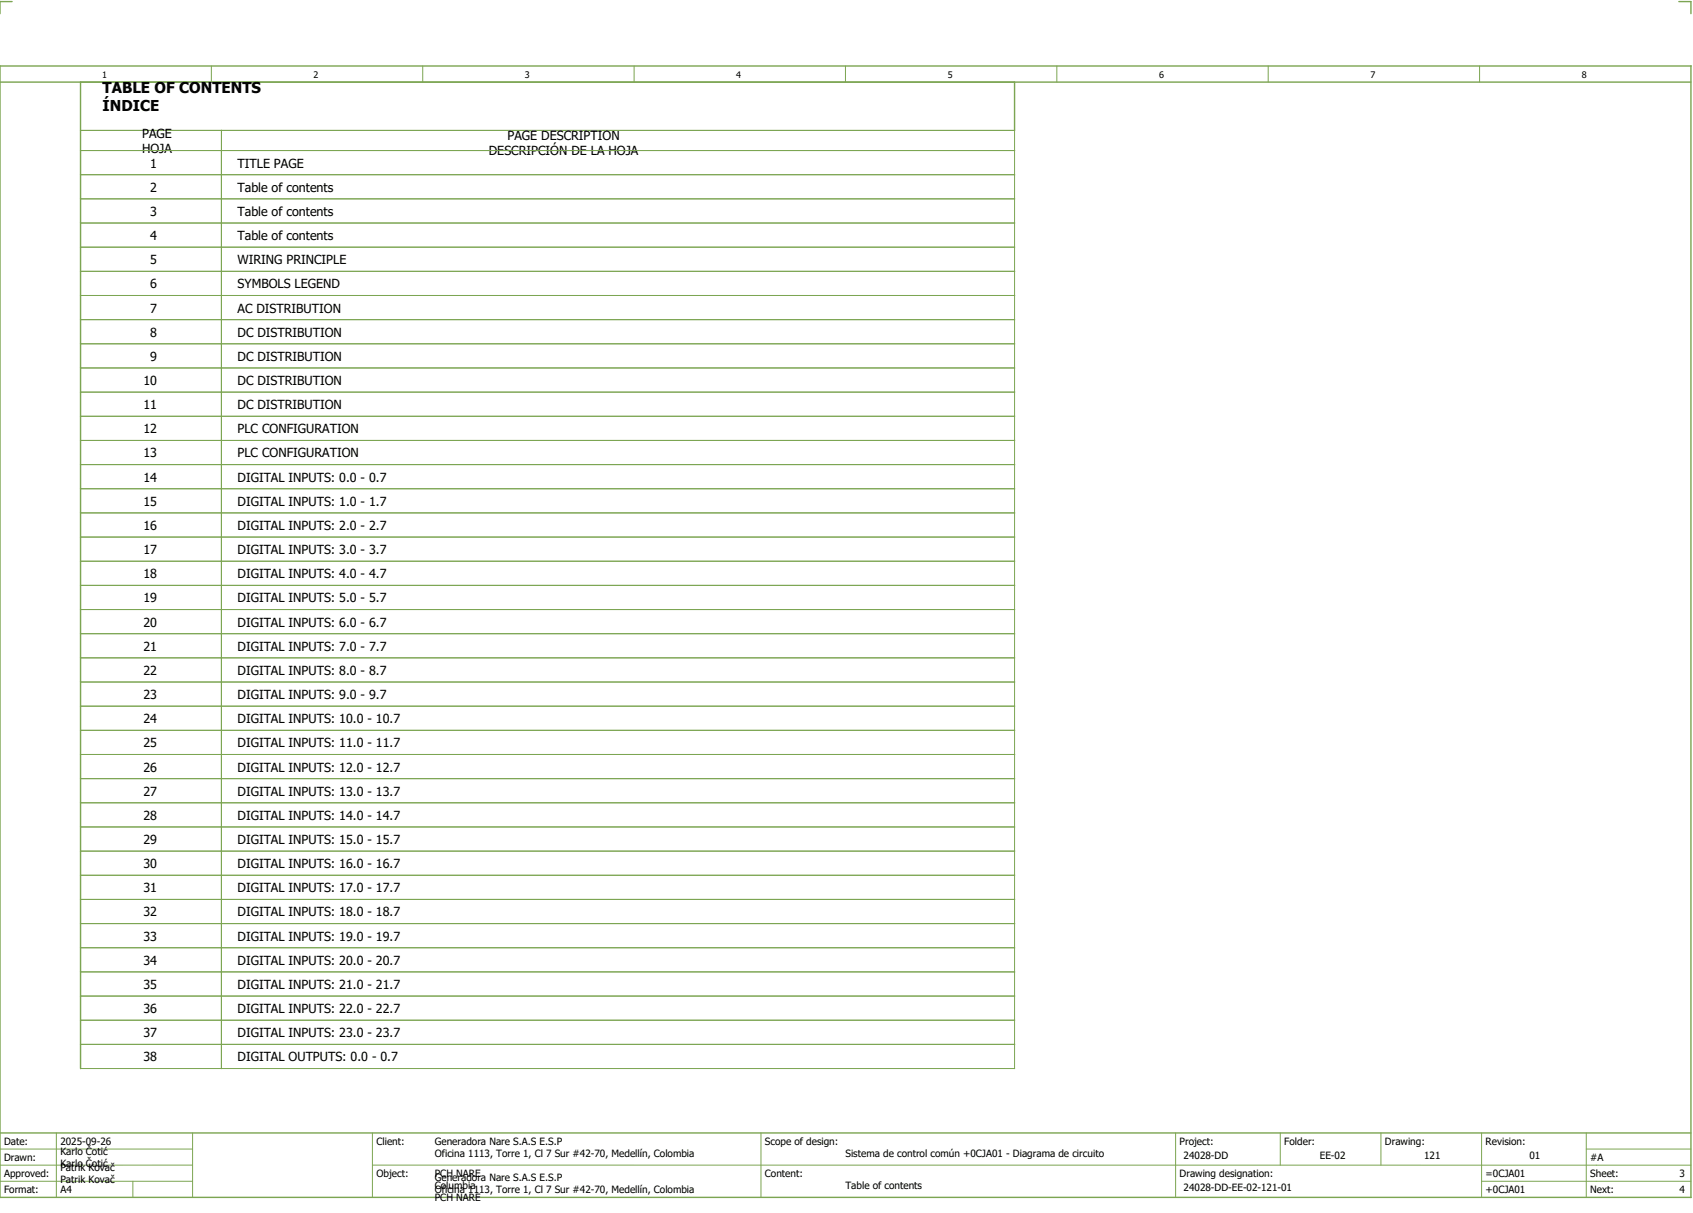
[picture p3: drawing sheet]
<svg xmlns="http://www.w3.org/2000/svg" width="421mm" height="301mm" viewBox="0 0 421 301" stroke-linecap="round" stroke-linejoin="round" font-family="sans-serif">
<defs><g id="words">
<g font-size="3.7">
<text x="25.5" y="23.1">TABLE OF CONTENTS</text>
<text x="25.5" y="27.6">ÍNDICE</text>
</g>
<g font-size="3.1">
<text x="35.3" y="34.3">PAGE</text>
<text x="126.1" y="34.8">PAGE DESCRIPTION</text>
<text x="35.3" y="38">HOJA</text>
<text x="37.3" y="41.6">1</text>
<text x="59" y="41.6">TITLE PAGE</text>
<text x="121.4" y="38.5">DESCRIPCIÓN DE LA HOJA</text>
<text x="37.3" y="47.6">2</text>
<text x="59" y="47.6">Table of contents</text>
<text x="37.3" y="53.6">3</text>
<text x="59" y="53.6">Table of contents</text>
<text x="37.3" y="59.6">4</text>
<text x="59" y="59.6">Table of contents</text>
<text x="37.3" y="65.6">5</text>
<text x="59" y="65.6">WIRING PRINCIPLE</text>
<text x="37.3" y="71.6">6</text>
<text x="59" y="71.6">SYMBOLS LEGEND</text>
<text x="37.3" y="77.6">7</text>
<text x="59" y="77.6">AC DISTRIBUTION</text>
<text x="37.3" y="83.6">8</text>
<text x="59" y="83.6">DC DISTRIBUTION</text>
<text x="37.3" y="89.6">9</text>
<text x="59" y="89.6">DC DISTRIBUTION</text>
<text x="35.6" y="95.6">10</text>
<text x="59" y="95.6">DC DISTRIBUTION</text>
<text x="35.6" y="101.6">11</text>
<text x="59" y="101.6">DC DISTRIBUTION</text>
<text x="35.6" y="107.6">12</text>
<text x="59" y="107.6">PLC CONFIGURATION</text>
<text x="35.6" y="113.6">13</text>
<text x="59" y="113.6">PLC CONFIGURATION</text>
<text x="35.6" y="119.6">14</text>
<text x="59" y="119.6">DIGITAL INPUTS: 0.0 - 0.7</text>
<text x="35.6" y="125.6">15</text>
<text x="59" y="125.6">DIGITAL INPUTS: 1.0 - 1.7</text>
<text x="35.6" y="131.6">16</text>
<text x="59" y="131.6">DIGITAL INPUTS: 2.0 - 2.7</text>
<text x="35.6" y="137.6">17</text>
<text x="59" y="137.6">DIGITAL INPUTS: 3.0 - 3.7</text>
<text x="35.6" y="143.6">18</text>
<text x="59" y="143.6">DIGITAL INPUTS: 4.0 - 4.7</text>
<text x="35.6" y="149.6">19</text>
<text x="59" y="149.6">DIGITAL INPUTS: 5.0 - 5.7</text>
<text x="35.6" y="155.6">20</text>
<text x="59" y="155.6">DIGITAL INPUTS: 6.0 - 6.7</text>
<text x="35.6" y="161.6">21</text>
<text x="59" y="161.6">DIGITAL INPUTS: 7.0 - 7.7</text>
<text x="35.6" y="167.6">22</text>
<text x="59" y="167.6">DIGITAL INPUTS: 8.0 - 8.7</text>
<text x="35.6" y="173.6">23</text>
<text x="59" y="173.6">DIGITAL INPUTS: 9.0 - 9.7</text>
<text x="35.6" y="179.6">24</text>
<text x="59" y="179.6">DIGITAL INPUTS: 10.0 - 10.7</text>
<text x="35.6" y="185.6">25</text>
<text x="59" y="185.6">DIGITAL INPUTS: 11.0 - 11.7</text>
<text x="35.6" y="191.6">26</text>
<text x="59" y="191.6">DIGITAL INPUTS: 12.0 - 12.7</text>
<text x="35.6" y="197.6">27</text>
<text x="59" y="197.6">DIGITAL INPUTS: 13.0 - 13.7</text>
<text x="35.6" y="203.6">28</text>
<text x="59" y="203.6">DIGITAL INPUTS: 14.0 - 14.7</text>
<text x="35.6" y="209.6">29</text>
<text x="59" y="209.6">DIGITAL INPUTS: 15.0 - 15.7</text>
<text x="35.6" y="215.6">30</text>
<text x="59" y="215.6">DIGITAL INPUTS: 16.0 - 16.7</text>
<text x="35.6" y="221.6">31</text>
<text x="59" y="221.6">DIGITAL INPUTS: 17.0 - 17.7</text>
<text x="35.6" y="227.6">32</text>
<text x="59" y="227.6">DIGITAL INPUTS: 18.0 - 18.7</text>
<text x="35.6" y="233.6">33</text>
<text x="59" y="233.6">DIGITAL INPUTS: 19.0 - 19.7</text>
<text x="35.6" y="239.6">34</text>
<text x="59" y="239.6">DIGITAL INPUTS: 20.0 - 20.7</text>
<text x="35.6" y="245.6">35</text>
<text x="59" y="245.6">DIGITAL INPUTS: 21.0 - 21.7</text>
<text x="35.6" y="251.6">36</text>
<text x="59" y="251.6">DIGITAL INPUTS: 22.0 - 22.7</text>
<text x="35.6" y="257.6">37</text>
<text x="59" y="257.6">DIGITAL INPUTS: 23.0 - 23.7</text>
<text x="35.6" y="263.6">38</text>
<text x="59" y="263.6">DIGITAL OUTPUTS: 0.0 - 0.7</text>
</g>
<g font-size="2.5">
<text x="1" y="284.4">Date:</text>
<text x="15" y="286.9">Karlo Čotić</text>
<text x="15" y="284.4">2025-09-26</text>
<text x="93.5" y="284.4">Client:</text>
<text x="108" y="284.4">Generadora Nare S.A.S E.S.P</text>
<text x="108" y="287.4">Oficina 1113, Torre 1, Cl 7 Sur #42-70, Medellín, Colombia</text>
<text x="190" y="284.4">Scope of design:</text>
<text x="210" y="287.4">Sistema de control común +0CJA01 - Diagrama de circuito</text>
<text x="293" y="284.4">Project:</text>
<text x="294" y="287.9">24028-DD</text>
<text x="319" y="284.4">Folder:</text>
<text x="327.8" y="287.9">EE-02</text>
<text x="344" y="284.4">Drawing:</text>
<text x="353.7" y="287.9">121</text>
<text x="369" y="284.4">Revision:</text>
<text x="379.9" y="287.9">01</text>
<text x="1" y="288.4">Drawn:</text>
<text x="1" y="292.4">Approved:</text>
<text x="15" y="289.9">Karlo Čotić</text>
<text x="15" y="290.9">Patrik Kovač</text>
<text x="15" y="293.9">Patrik Kovač</text>
<text x="93.5" y="292.4">Object:</text>
<text x="108" y="293.4">Generadora Nare S.A.S E.S.P</text>
<text x="108" y="292.4">PCH NARE</text>
<text x="190" y="292.4">Content:</text>
<text x="293" y="292.4">Drawing designation:</text>
<text x="369" y="292.4">=0CJA01</text>
<text x="395" y="292.4">Sheet:</text>
<text x="395" y="288.4">#A</text>
<text x="417.1" y="292.4">3</text>
<text x="1" y="296.4">Format:</text>
<text x="15" y="296.4">A4</text>
<text x="108" y="296.4">Oficina 1113, Torre 1, Cl 7 Sur #42-70, Medellín, Colombia</text>
<text x="108" y="295.4">Columbia</text>
<text x="108" y="298.4">PCH NARE</text>
<text x="210" y="295.4">Table of contents</text>
<text x="294" y="295.9">24028-DD-EE-02-121-01</text>
<text x="369" y="296.4">+0CJA01</text>
<text x="395" y="296.4">Next:</text>
<text x="417.1" y="296.4">4</text>
</g>
<g font-size="2.2">
<text x="25.4" y="19.4">1</text>
<text x="77.9" y="19.4">2</text>
<text x="130.4" y="19.4">3</text>
<text x="182.9" y="19.4">4</text>
<text x="235.4" y="19.4">5</text>
<text x="287.9" y="19.4">6</text>
<text x="340.4" y="19.4">7</text>
<text x="392.9" y="19.4">8</text>
</g>
</g></defs>
<path d="M0 16.4h420v281h-420zM3 .4h-3v3M417 .4h3v3M0 20.4h420M20 20.4v245M252 20.4v12M0 281.4h420" fill="none" stroke="#7ca552" stroke-width=".35"/>
<g fill="none" stroke="#7ca552" stroke-width=".25">
<path d="M52.5 16.4v4M105 16.4v4M157.5 16.4v4M210 16.4v4M262.5 16.4v4M315 16.4v4M367.5 16.4v4M20 32.4h232v233h-232zM20 37.4h232M55 32.4v233M20 43.4h232M20 49.4h232"/>
<path d="M20 55.4h232M20 61.4h232M20 67.4h232M20 73.4h232M20 79.4h232M20 85.4h232M20 91.4h232M20 97.4h232M20 103.4h232M20 109.4h232M20 115.4h232M20 121.4h232"/>
<path d="M20 127.4h232M20 133.4h232M20 139.4h232M20 145.4h232M20 151.4h232M20 157.4h232M20 163.4h232M20 169.4h232M20 175.4h232M20 181.4h232M20 187.4h232M20 193.4h232"/>
<path d="M20 199.4h232M20 205.4h232M20 211.4h232M20 217.4h232M20 223.4h232M20 229.4h232M20 235.4h232M20 241.4h232M20 247.4h232M20 253.4h232M20 259.4h232M0 285.4h47.8"/>
<path d="M0 293.4h47.8M14 281.4v16M33 293.4v4M47.8 281.4v16M47.8 289.4h-47.8M92.5 281.4v16M92.5 289.4h327.5M189 281.4v16M292 281.4v15.8M318 281.4v8M343 281.4v8M368 281.4v15.8"/>
<path d="M368 293.4h52M394 285.4h26M394 281.4v15.8"/>
</g>
<use href="#words"/>
</svg>
